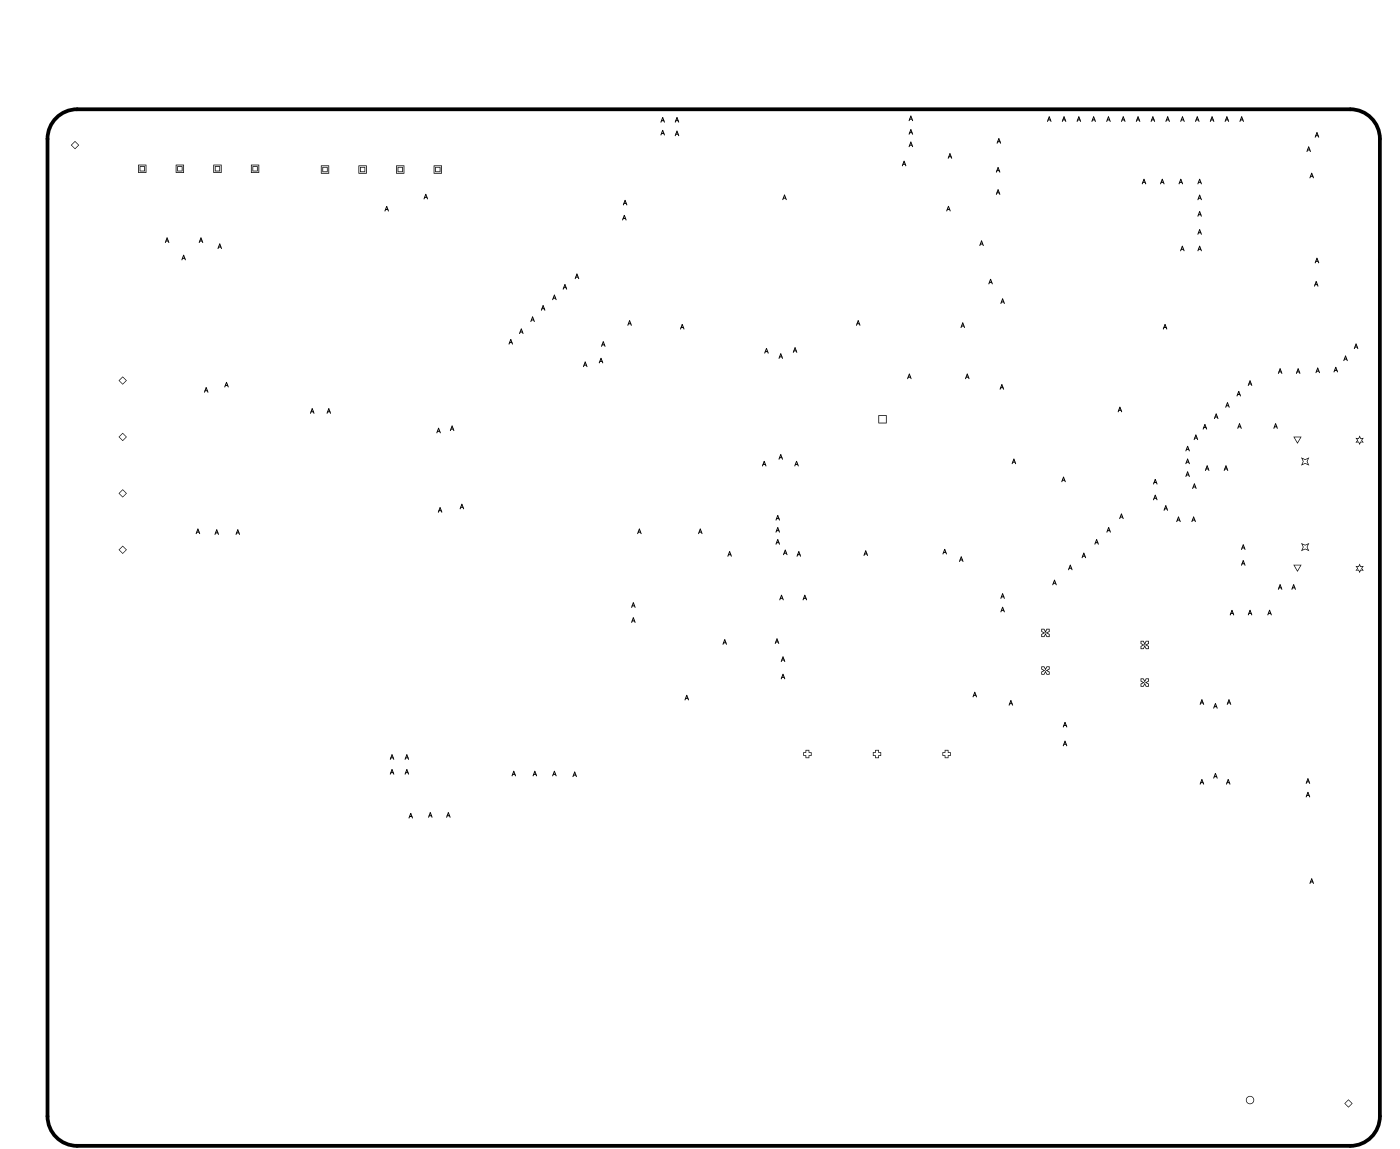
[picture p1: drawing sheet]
<svg xmlns="http://www.w3.org/2000/svg" width="95mm" height="78mm" viewBox="0 0 95 78" stroke-linecap="round" stroke-linejoin="round" font-family="sans-serif">
<defs><g id="words">
<g font-size="1.1" fill="#fff">
<text x="62.2" y="10.5">C13</text>
<text x="84.8" y="28.5">R36</text>
<text x="34.4" y="52">C8</text>
</g>
</g></defs>
<path d="M3.8 8l.4-.3 .5-.2 .5-.1h86a2 2 0 0 1 2 2v66a2 2 0 0 1-2 2h-86a2 2 0 0 1-2-2v-66l.1-.6 .2-.4z" fill="none" stroke="#000" stroke-width=".25"/>
<g fill="#000">
<path d="M5.1 9.6l.2 .2-.2 .2-.3-.2zM5.1 9.5l-.3 .3 .3 .3 .2-.3z"/>
<path d="M9.4 11.2h.4v.4h-.4zM9.3 11.1v.6h.6v-.6zM9.5 11.3h.2v.2h-.2zM9.4 11.2v.4h.4v-.4z"/>
<path d="M11.9 11.2h.5v.4h-.5zM11.9 11.1v.6h.5v-.6zM12 11.3h.3v.2h-.3zM12 11.2v.4h.3v-.4z"/>
<path d="M14.5 11.2h.4v.4h-.4zM14.4 11.1v.6h.6v-.6zM14.6 11.3h.2v.2h-.2zM14.5 11.2v.4h.4v-.4z"/>
<path d="M17 11.2h.5v.4h-.5zM17 11.1v.6h.5v-.6zM17.1 11.3h.3v.2h-.3zM17.1 11.2v.4h.3v-.4z"/>
<path d="M21.7 11.2h.5v.5h-.5zM21.7 11.2v.5h.5v-.5zM21.8 11.3h.3v.3h-.3zM21.8 11.3v.3h.3v-.3z"/>
<path d="M24.3 11.2h.4v.5h-.4zM24.2 11.2v.5h.6v-.5zM24.4 11.3h.2v.3h-.2zM24.3 11.3v.3h.4v-.3z"/>
<path d="M26.8 11.2h.5v.5h-.5zM26.8 11.2v.5h.5v-.5zM26.9 11.3h.3v.3h-.3zM26.9 11.3v.3h.3v-.3z"/>
<path d="M29.3 11.2h.5v.5h-.5zM29.3 11.2v.5h.6v-.5zM29.4 11.3h.3v.3h-.3zM29.4 11.3v.3h.4v-.3z"/>
<path d="M8.3 25.5l.2 .2-.2 .2-.2-.2zM8.3 25.4l-.3 .3 .3 .3 .3-.3z"/>
<path d="M8.3 29.3l.2 .2-.2 .2-.2-.2zM8.3 29.2l-.3 .3 .3 .3 .3-.3z"/>
<path d="M8.3 33.1l.2 .2-.2 .2-.2-.2zM8.3 33l-.3 .3 .3 .3 .3-.3z"/>
<path d="M8.1 37.1l.2-.2 .2 .2-.2 .2zM8.3 36.8l-.3 .3 .3 .3 .3-.3z"/>
<path d="M59.4 28.1h.4v.4h-.4zM59.3 28v.6h.6v-.6z"/>
<path d="M87.4 38.2h.4l-.2 .3zM87.4 38.1l.2 .5 .3-.5z"/>
<path d="M87.4 29.5h.4l-.2 .4zM87.4 29.5l.2 .5 .3-.5z"/>
<path d="M88 36.8h.2h.1v.1v.2l-.1-.1-.2 .1 .1-.2zM87.9 36.7l.1 .2-.1 .3 .3-.1 .2 .1-.1-.3 .1-.2-.2 .1z"/>
<path d="M88 31l.2 .1 .1-.1v.2v.2l-.1-.1-.2 .1 .1-.2zM87.9 30.9l.1 .3-.1 .2 .3-.1 .2 .1-.1-.2 .1-.3-.2 .1z"/>
<path d="M91.7 38.3h.1v-.1l.1 .1h.1l-.1 .1 .1 .1h-.1l-.1 .1v-.1h-.1v-.1zM91.6 38.2l.1 .2-.1 .1h.2v.2l.1-.2h.2l-.1-.1 .1-.2h-.2l-.1-.1v.1z"/>
<path d="M91.7 29.6h.1v-.1l.1 .1h.1l-.1 .1 .1 .1h-.1l-.1 .1v-.1h-.1v-.1zM91.6 29.6l.1 .1-.1 .2h.2v.2l.1-.2h.2l-.1-.2 .1-.1h-.2l-.1-.2v.2z"/>
<path d="M54.3 50.8h.2v-.1h.1v.1h.2v.2h-.2v.2h-.1v-.2h-.2zM54.4 50.6v.2h-.1v.2h.1v.2h.3v-.2h.1v-.2h-.1v-.2z"/>
<path d="M59 50.8h.2v-.1h.1v.1h.2v.2h-.2v.2h-.1v-.2h-.2zM59.1 50.6v.2h-.1v.2h.1v.2h.3v-.2h.1v-.2h-.1v-.2z"/>
<path d="M63.7 50.8h.2v-.1h.1v.1h.2v.2h-.2v.2h-.1v-.2h-.2zM63.7 50.8v.2h.1v.2h.3v-.2h.1v-.2h-.1v-.2h-.3v.2z"/>
<path d="M70.4 42.5h.1l.1 .2 .1-.2h.2v.1l-.3 .1 .3 .1v.2h-.2l-.1-.2-.1 .2h-.1v-.2l.2-.1-.2-.1zM70.3 42.5v.2h.2l-.2 .1v.2h.2l.1-.1 .1 .1h.2v-.2l-.2-.1h.2v-.2h-.2l-.1 .1-.1-.1z"/>
<path d="M70.4 45.1h.1l.1 .2 .1-.2h.2v.1l-.3 .1 .3 .1v.1h-.2l-.1-.2-.1 .2h-.1v-.1l.2-.1-.2-.1zM70.3 45v.2l.2 .1-.2 .1v.2h.2l.1-.2 .1 .2h.2v-.2l-.2-.1 .2-.1v-.2h-.2l-.1 .2-.1-.2z"/>
<path d="M77.1 43.3h.1l.1 .2 .1-.2h.2v.1l-.3 .2 .3 .1v.1h-.2l-.1-.2-.1 .2h-.1v-.1l.2-.1-.2-.2zM77 43.3v.2l.2 .1h-.2v.2h.3v-.1l.1 .1h.2v-.2h-.1l.1-.1v-.2h-.2l-.1 .1v-.1z"/>
<path d="M77.1 45.9h.1l.1 .2 .1-.2h.2v.1l-.3 .1 .3 .1v.1h-.2l-.1-.2-.1 .2h-.1v-.1l.2-.1-.2-.1zM77 45.8v.2l.2 .1-.2 .1v.2h.3v-.2l.1 .2h.2v-.2l-.1-.1 .1-.1v-.2h-.2l-.1 .2v-.2z"/>
<path d="M84.2 74.3a.25 .25 0 0 1 .5 0 .25 .25 0 0 1-.5 0zM84.2 74.3a.28 .28 0 0 0 .5 0 .28 .28 0 0 0-.5 0z"/>
<path d="M90.9 74.5l.2-.2 .2 .2-.2 .2zM90.8 74.5l.3 .3 .3-.3-.3-.3z"/>
</g>
<g fill="none" stroke="#000" stroke-width=".07">
<path d="M11.2 16.4l.1-.3 .1 .3M11.2 16.3h.2M12.3 17.5l.1-.3 .1 .3M12.3 17.4h.2M13.5 16.4l.1-.3 .1 .3M13.5 16.3h.1M14.7 16.8l.1-.3 .2 .3M14.8 16.7h.1M26 14.3l.1-.4 .1 .4M26 14.1h.2M28.6 13.4l.2-.3 .1 .3M28.7 13.3h.1"/>
<path d="M38 19.5l.2-.3 .1 .3M38.1 19.4h.1M38.9 18.8l.1-.3 .1 .3M38.9 18.7h.1M42.1 14.9l.1-.4 .1 .4M42.1 14.8h.1M42.1 13.8l.1-.3 .1 .3M42.1 13.7h.2M44.6 8.3l.2-.4 .1 .4M44.6 9.1l.2-.3 .1 .3M44.7 8.1h.1M44.7 9h.1"/>
<path d="M45.6 8.3l.1-.4 .1 .4M45.6 9.2l.1-.3 .1 .3M45.7 8.1h.1M45.7 9.1h.1M52.9 13.5l.1-.3 .1 .3M52.9 13.4h.2M61 11.2l.1-.3 .1 .3M61 11.1h.1M61.4 8.2l.1-.4 .1 .4M61.4 9.1l.1-.3 .1 .3M61.4 9.9l.1-.3 .1 .3M61.5 8h.1"/>
<path d="M61.5 9h.1M61.5 9.8h.1M63.9 14.2l.2-.3 .1 .3M64 14.1h.1M64.1 10.7l.1-.3 .1 .3M64.1 10.6h.1M66.2 16.6l.1-.3 .1 .3M66.2 16.5h.2M66.8 19.2l.1-.3 .1 .3M66.8 19.1h.2M67.3 11.6l.1-.3 .1 .3M67.3 13.1l.1-.3 .1 .3"/>
<path d="M67.3 11.5h.2M67.3 13h.2M67.4 9.7l.1-.3 .1 .3M67.4 9.6h.1M70.8 8.2l.1-.3 .1 .3M70.8 8.1h.1M71.8 8.2l.1-.3 .1 .3M71.8 8.1h.1M72.8 8.2l.1-.3 .1 .3M72.8 8.1h.1M73.8 8.2l.1-.3 .1 .3M73.8 8.1h.1"/>
<path d="M74.8 8.2l.1-.3 .1 .3M74.8 8.1h.1M75.8 8.2l.1-.3 .1 .3M75.8 8.1h.1M76.8 8.2l.1-.3 .1 .3M76.8 8.1h.1M77.2 12.4l.1-.3 .1 .3M77.2 12.3h.2M77.8 8.2l.1-.3 .1 .3M77.8 8.1h.1M78.4 12.4l.1-.3 .1 .3M78.4 12.3h.2"/>
<path d="M78.8 8.2l.1-.3 .1 .3M78.8 8.1h.1M79.6 12.4l.2-.3 .1 .3M79.7 12.3h.1M79.7 16.9l.2-.3 .1 .3M79.8 8.2l.1-.3 .1 .3M79.8 16.8h.1M79.8 8.1h.1M80.8 8.2l.1-.3 .1 .3M80.8 8.1h.1M80.9 15.8l.1-.3 .2 .3M80.9 12.4l.1-.3 .2 .3"/>
<path d="M80.9 13.5l.1-.3 .2 .3M80.9 14.6l.1-.3 .2 .3M80.9 16.9l.1-.3 .2 .3M81 12.3h.1M81 13.4h.1M81 14.5h.1M81 15.7h.1M81 16.8h.1M81.8 8.2l.1-.3 .1 .3M81.8 8.1h.1M82.8 8.2l.1-.3 .1 .3M82.8 8.1h.1"/>
<path d="M83.8 8.2l.1-.3 .1 .3M83.8 8.1h.1M88.3 10.2l.1-.3 .1 .3M88.3 10.1h.2M88.5 12l.1-.3 .1 .3M88.5 11.9h.2M88.8 19.3l.1-.3 .1 .3M88.8 19.2h.2M88.8 9.3l.2-.3 .1 .3M88.8 17.8l.2-.4 .1 .4M88.9 9.2h.1M88.9 17.6h.1"/>
<path d="M13.3 36l.1-.3 .1 .3M13.3 35.9h.1M13.8 26.5l.1-.3 .1 .3M13.9 26.4h.1M14.5 36.1l.1-.3 .2 .3M14.6 36h.1M15.2 26.1l.1-.3 .1 .3M15.2 26h.2M15.9 36.1l.2-.3 .1 .3M16 36h.1M21 27.9l.1-.3 .1 .3M21 27.8h.2"/>
<path d="M22.1 27.9l.1-.3 .1 .3M22.1 27.8h.2M29.5 29.2l.1-.3 .1 .3M29.6 29.1h.1M29.6 34.6l.1-.3 .1 .3M29.7 34.5h.1M30.4 29.1l.1-.3 .2 .3M30.5 29h.1M31.1 34.4l.1-.3 .1 .3M31.1 34.3h.2M34.4 23.2l.1-.3 .1 .3M34.4 23.1h.2"/>
<path d="M35.1 22.5l.1-.3 .1 .3M35.1 22.4h.2M35.9 21.7l.1-.3 .1 .3M35.9 21.6h.1M36.6 21l.1-.4 .1 .4M36.6 20.8h.2M37.3 20.2l.1-.3 .2 .3M37.4 20.1h.1M39.4 24.8l.1-.3 .2 .3M39.5 24.7h.1M40.5 24.5l.1-.3 .1 .3M40.5 24.4h.2"/>
<path d="M40.6 23.4l.2-.3 .1 .3M40.7 23.3h.1M42.4 22l.1-.3 .1 .3M42.5 21.9h.1M43.1 36l.1-.3 .1 .3M43.1 35.9h.2M46 22.2l.1-.3 .1 .3M46 22.1h.2M47.2 36l.1-.3 .1 .3M47.2 35.9h.2M49.2 37.6l.1-.3 .1 .3M49.2 37.5h.2"/>
<path d="M51.5 31.5l.1-.3 .1 .3M51.5 31.4h.2M51.7 23.8l.1-.3 .1 .3M51.7 23.7h.1M52.4 35.9l.1-.3 .2 .3M52.4 36.8l.1-.4 .2 .4M52.4 35.1l.1-.3 .2 .3M52.5 35.8h.1M52.5 36.6h.1M52.5 35h.1M52.6 31l.1-.3 .2 .3M52.6 24.2l.1-.3 .2 .3"/>
<path d="M52.7 30.9h.1M52.7 24.1h.1M52.9 37.5l.1-.3 .2 .3M53 37.4h.1M53.6 23.8l.1-.3 .1 .3M53.6 23.7h.2M53.7 31.5l.1-.3 .1 .3M53.7 31.4h.2M53.8 37.6l.2-.3 .1 .3M53.9 37.5h.1M57.9 22l.1-.3 .1 .3M57.9 21.9h.1"/>
<path d="M58.4 37.5l.1-.3 .1 .3M58.4 37.4h.2M61.3 25.6l.1-.3 .1 .3M61.4 25.5h.1M63.7 37.4l.1-.3 .1 .3M63.7 37.3h.2M64.8 37.9l.1-.3 .2 .3M64.9 37.8h.1M64.9 22.1l.1-.3 .2 .3M65 22h.1M65.2 25.6l.1-.3 .2 .3M65.3 25.5h.1"/>
<path d="M67.6 26.3l.1-.3 .1 .3M67.6 26.2h.1M67.6 20.5l.1-.3 .1 .3M67.7 20.4h.1M68.4 31.3l.1-.3 .1 .3M68.4 31.2h.2M71.1 39.5l.1-.3 .1 .3M71.2 39.4h.1M71.7 32.5l.1-.3 .2 .3M71.8 32.4h.1M72.2 38.5l.1-.3 .1 .3M72.2 38.4h.2"/>
<path d="M73.1 37.7l.1-.3 .1 .3M73.1 37.6h.2M74 36.8l.1-.4 .1 .4M74 36.6h.1M74.8 35.9l.1-.3 .1 .3M74.8 35.8h.2M75.5 27.8l.2-.3 .1 .3M75.6 27.7h.1M75.6 35l.2-.3 .1 .3M75.7 34.9h.1M77.9 33.8l.1-.4 .2 .4M77.9 32.7l.1-.3 .2 .3"/>
<path d="M78 33.6h.1M78 32.6h.1M78.6 22.2l.1-.3 .1 .3M78.6 22.1h.2M78.6 34.5l.1-.3 .2 .3M78.7 34.4h.1M79.5 35.2l.1-.3 .1 .3M79.5 35.1h.2M80.1 32.2l.1-.3 .1 .3M80.1 31.3l.1-.3 .1 .3M80.1 30.5l.1-.4 .1 .4M80.1 31.2h.2"/>
<path d="M80.1 32.1h.2M80.1 30.3h.2M80.5 35.2l.1-.3 .1 .3M80.6 35.1h.1M80.6 33l.1-.3 .1 .3M80.6 32.9h.2M80.7 29.7l.1-.3 .1 .3M80.7 29.6h.2M81.3 29l.1-.3 .1 .3M81.3 28.9h.2M81.4 31.8l.1-.3 .2 .3M81.5 31.7h.1"/>
<path d="M82 28.3l.2-.3 .1 .3M82.1 28.2h.1M82.7 31.8l.1-.3 .1 .3M82.7 31.7h.2M82.8 27.5l.1-.3 .1 .3M82.8 27.4h.2M83.6 26.7l.1-.3 .1 .3M83.6 26.6h.2M83.6 28.9l.1-.3 .1 .3M83.7 28.8h.1M83.9 38.2l.1-.3 .1 .3M83.9 37.1l.1-.3 .1 .3"/>
<path d="M83.9 37h.2M83.9 38.1h.2M84.3 26l.1-.3 .2 .3M84.4 25.9h.1M86 28.9l.2-.3 .1 .3M86.1 28.8h.1M86.4 39.8l.1-.3 .1 .3M86.4 25.2l.1-.3 .1 .3M86.4 39.7h.1M86.4 25.1h.1M87.3 39.8l.1-.3 .1 .3M87.3 39.7h.2"/>
<path d="M87.6 25.2l.1-.3 .1 .3M87.6 25.1h.2M88.9 25.2l.1-.3 .1 .3M88.9 25.1h.2M90.1 25.1l.1-.3 .1 .3M90.2 25h.1M90.8 24.4l.1-.4 .1 .4M90.8 24.3h.2M91.5 23.5l.1-.3 .1 .3M91.5 23.4h.2M26.4 51.3l.1-.3 .1 .3M26.4 52.3l.1-.3 .1 .3"/>
<path d="M26.4 51.2h.2M26.4 52.2h.2M27.4 52.3l.1-.3 .1 .3M27.4 51.3l.1-.3 .1 .3M27.4 51.2h.2M27.4 52.2h.2M27.6 55.2l.1-.3 .2 .3M27.7 55.1h.1M28.9 55.2l.2-.3 .1 .3M29 55.1h.1M30.2 55.2l.1-.3 .1 .3M30.2 55.1h.2"/>
<path d="M34.6 52.4l.1-.3 .1 .3M34.6 52.3h.2M36 52.4l.1-.3 .1 .3M36.1 52.3h.1M37.3 52.4l.1-.3 .2 .3M37.4 52.3h.1M38.7 52.4l.1-.3 .1 .3M38.7 52.3h.2M42.7 42l.1-.3 .1 .3M42.7 41l.1-.3 .1 .3M42.7 40.9h.2M42.7 41.9h.2"/>
<path d="M46.3 47.3l.1-.3 .1 .3M46.3 47.2h.2M48.8 43.5l.2-.3 .1 .3M48.9 43.4h.1M52.4 43.5l.1-.4 .1 .4M52.4 43.4h.2M52.7 40.5l.1-.3 .1 .3M52.7 40.4h.2M52.8 44.7l.1-.3 .1 .3M52.8 45.8l.1-.3 .1 .3M52.8 44.6h.2M52.8 45.7h.2"/>
<path d="M54.2 40.5l.2-.3 .1 .3M54.3 40.4h.1M65.7 47.1l.1-.3 .2 .3M65.8 47h.1M67.6 41.3l.1-.3 .1 .3M67.6 40.4l.1-.3 .1 .3M67.7 41.2h.1M67.7 40.3h.1M68.2 47.6l.1-.3 .1 .3M68.2 47.5h.2M71.8 49.1l.1-.3 .2 .3M71.8 50.4l.1-.3 .2 .3"/>
<path d="M71.9 49h.1M71.9 50.3h.1M81.1 53l.1-.4 .1 .4M81.1 47.6l.1-.3 .1 .3M81.1 52.9h.2M81.1 47.5h.2M82 52.5l.1-.3 .1 .3M82 47.8l.1-.3 .1 .3M82 52.4h.2M82 47.7h.2M82.8 53l.2-.4 .1 .4M82.9 52.9h.1"/>
<path d="M82.9 47.6l.1-.3 .1 .3M82.9 47.5h.2M83.1 41.5l.1-.3 .1 .3M83.1 41.4h.2M84.3 41.5l.1-.3 .2 .3M84.4 41.4h.1M85.6 41.5l.2-.3 .1 .3M85.7 41.4h.1M88.2 52.9l.2-.3 .1 .3M88.2 53.8l.2-.3 .1 .3M88.3 52.8h.1M88.3 53.7h.1"/>
<path d="M88.5 59.7l.1-.3 .1 .3M88.5 59.6h.2"/>
</g>
<use href="#words"/>
</svg>
